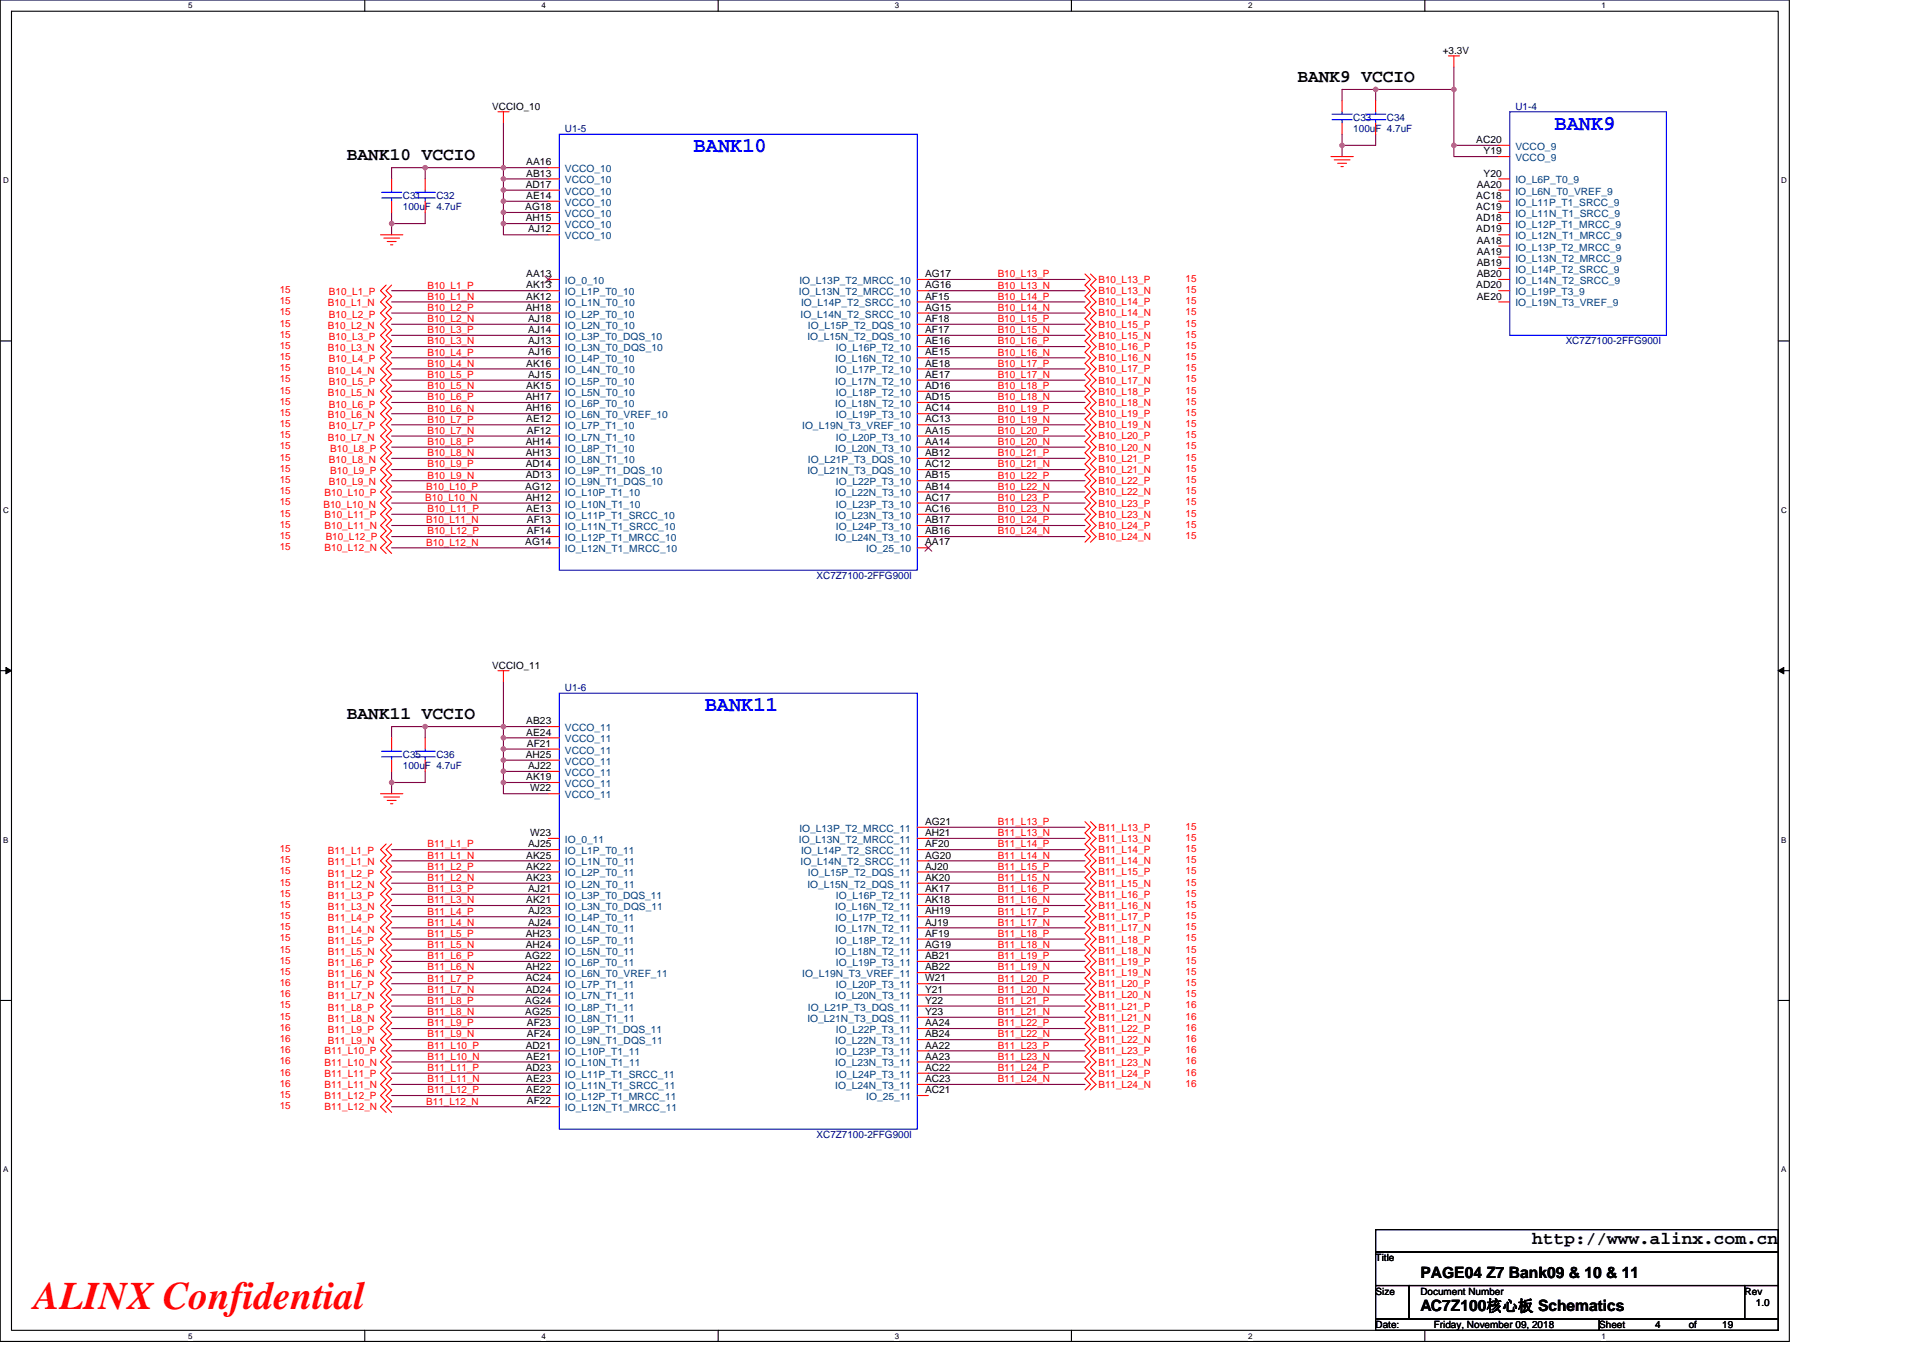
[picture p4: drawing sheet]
<svg xmlns="http://www.w3.org/2000/svg" width="297mm" height="210mm" viewBox="0 0 297 210" stroke-linecap="round" stroke-linejoin="round" font-family="sans-serif">
<defs><g id="words">
<text font-size="6" fill="#f00" x="5.2" y="202.3">ALINX Confidential</text>
<g font-size="3.3" fill="#00f">
<text x="107.1" y="23.5">BANK10</text>
<text x="240.1" y="20">BANK9</text>
<text x="108.9" y="109.9">BANK11</text>
</g>
<g font-size="2.8">
<text x="200.4" y="12.7">BANK9 VCCIO</text>
<text x="53.6" y="24.7">BANK10 VCCIO</text>
<text x="53.6" y="111.1">BANK11 VCCIO</text>
<text x="236.7" y="192.3">http://www.alinx.com.cn</text>
</g>
<g font-size="2.4">
<text x="219.4" y="197.4">PAGE04 Z7 Bank09 &amp; 10 &amp; 11</text>
<text x="219.4" y="202.6">AC7Z100核心板 Schematics</text>
</g>
<g font-size="1.5">
<text x="222.9" y="8.3">+3.3V</text>
<text x="76" y="17">VCCIO_10</text>
<text x="228" y="22.1">AC20</text>
<text x="229.2" y="23.8">Y19</text>
<text x="81.2" y="29">AD17</text>
<text x="81.3" y="25.5">AA16</text>
<text x="81.3" y="27.3">AB13</text>
<text x="228.1" y="29">AA20</text>
<text x="229.2" y="27.3">Y20</text>
<text x="81.1" y="32.5">AG18</text>
<text x="81.2" y="34.2">AH15</text>
<text x="81.3" y="30.7">AE14</text>
<text x="81.6" y="35.9">AJ12</text>
<text x="228" y="30.7">AC18</text>
<text x="228" y="32.5">AC19</text>
<text x="228" y="34.2">AD18</text>
<text x="228" y="35.9">AD19</text>
<text x="228.1" y="37.7">AA18</text>
<text x="228.1" y="39.4">AA19</text>
<text x="228.1" y="41.1">AB19</text>
<text x="81.3" y="42.8">AA13</text>
<text x="81.3" y="44.6">AK13</text>
<text x="81.3" y="46.3">AK12</text>
<text x="142.9" y="46.3">AF15</text>
<text x="142.9" y="42.8">AG17</text>
<text x="142.9" y="44.6">AG16</text>
<text x="228" y="44.6">AD20</text>
<text x="228.1" y="42.8">AB20</text>
<text x="228.1" y="46.3">AE20</text>
<text x="81.2" y="48">AH18</text>
<text x="81.6" y="49.7">AJ18</text>
<text x="81.6" y="51.5">AJ14</text>
<text x="81.6" y="53.2">AJ13</text>
<text x="142.9" y="48">AG15</text>
<text x="142.9" y="49.7">AF18</text>
<text x="142.9" y="51.5">AF17</text>
<text x="142.9" y="53.2">AE16</text>
<text x="81.3" y="56.6">AK16</text>
<text x="81.6" y="54.9">AJ16</text>
<text x="81.6" y="58.4">AJ15</text>
<text x="142.9" y="54.9">AE15</text>
<text x="142.9" y="58.4">AE17</text>
<text x="142.9" y="56.6">AE18</text>
<text x="81.2" y="61.8">AH17</text>
<text x="81.2" y="63.6">AH16</text>
<text x="81.3" y="60.1">AK15</text>
<text x="81.3" y="65.3">AE12</text>
<text x="142.9" y="61.8">AD15</text>
<text x="142.9" y="65.3">AC13</text>
<text x="142.9" y="60.1">AD16</text>
<text x="142.9" y="63.6">AC14</text>
<text x="81.2" y="68.7">AH14</text>
<text x="81.2" y="70.5">AH13</text>
<text x="81.4" y="67">AF12</text>
<text x="142.9" y="68.7">AA14</text>
<text x="142.9" y="67">AA15</text>
<text x="142.9" y="70.5">AB12</text>
<text x="81.1" y="75.6">AG12</text>
<text x="81.2" y="72.2">AD14</text>
<text x="81.2" y="73.9">AD13</text>
<text x="81.2" y="77.4">AH12</text>
<text x="142.9" y="75.6">AB14</text>
<text x="142.9" y="72.2">AC12</text>
<text x="142.9" y="73.9">AB15</text>
<text x="142.9" y="77.4">AC17</text>
<text x="81.3" y="79.1">AE13</text>
<text x="81.4" y="80.8">AF13</text>
<text x="81.4" y="82.6">AF14</text>
<text x="142.9" y="79.1">AC16</text>
<text x="142.9" y="82.6">AB16</text>
<text x="142.9" y="80.8">AB17</text>
<text x="81.1" y="84.3">AG14</text>
<text x="142.9" y="84.3">AA17</text>
<text x="76" y="103.3">VCCIO_11</text>
<text x="81.3" y="111.9">AB23</text>
<text x="81.3" y="113.6">AE24</text>
<text x="81.2" y="117.1">AH25</text>
<text x="81.4" y="115.4">AF21</text>
<text x="81.6" y="118.8">AJ22</text>
<text x="81.3" y="120.5">AK19</text>
<text x="81.9" y="122.3">W22</text>
<text x="81.6" y="130.9">AJ25</text>
<text x="81.9" y="129.2">W23</text>
<text x="142.9" y="130.9">AF20</text>
<text x="142.9" y="127.5">AG21</text>
<text x="142.9" y="129.2">AH21</text>
<text x="81.3" y="132.7">AK25</text>
<text x="81.3" y="134.4">AK22</text>
<text x="81.3" y="136.1">AK23</text>
<text x="81.6" y="137.8">AJ21</text>
<text x="142.9" y="132.7">AG20</text>
<text x="142.9" y="134.4">AJ20</text>
<text x="142.9" y="136.1">AK20</text>
<text x="142.9" y="137.8">AK17</text>
<text x="81.3" y="139.6">AK21</text>
<text x="81.6" y="141.3">AJ23</text>
<text x="81.6" y="143">AJ24</text>
<text x="142.9" y="139.6">AK18</text>
<text x="142.9" y="143">AJ19</text>
<text x="142.9" y="141.3">AH19</text>
<text x="81.1" y="148.2">AG22</text>
<text x="81.2" y="144.7">AH23</text>
<text x="81.2" y="146.5">AH24</text>
<text x="81.2" y="149.9">AH22</text>
<text x="142.9" y="146.5">AG19</text>
<text x="142.9" y="149.9">AB22</text>
<text x="142.9" y="144.7">AF19</text>
<text x="142.9" y="148.2">AB21</text>
<text x="81.1" y="155.1">AG24</text>
<text x="81.2" y="151.6">AC24</text>
<text x="81.2" y="153.4">AD24</text>
<text x="142.9" y="153.4">Y21</text>
<text x="142.9" y="151.6">W21</text>
<text x="142.9" y="155.1">Y22</text>
<text x="81.1" y="156.8">AG25</text>
<text x="81.4" y="158.6">AF23</text>
<text x="81.4" y="160.3">AF24</text>
<text x="142.9" y="160.3">AB24</text>
<text x="142.9" y="156.8">Y23</text>
<text x="142.9" y="158.6">AA24</text>
<text x="81.2" y="162">AD21</text>
<text x="81.2" y="165.5">AD23</text>
<text x="81.3" y="163.7">AE21</text>
<text x="81.3" y="167.2">AE23</text>
<text x="142.9" y="163.7">AA23</text>
<text x="142.9" y="167.2">AC23</text>
<text x="142.9" y="162">AA22</text>
<text x="142.9" y="165.5">AC22</text>
<text x="81.3" y="168.9">AE22</text>
<text x="81.4" y="170.6">AF22</text>
<text x="142.9" y="168.9">AC21</text>
<text x="212.5" y="194.9">Title</text>
<text x="212.5" y="200">Size</text>
<text x="219.4" y="200">Document Number</text>
<text x="269.5" y="200">Rev</text>
<text x="271.2" y="201.8">1.0</text>
<text x="212.5" y="205.2">Date:</text>
<text x="221.5" y="205.2">Friday, November 09, 2018</text>
<text x="247" y="205.2">Sheet</text>
<text x="255.7" y="205.2">4</text>
<text x="260.9" y="205.2">of</text>
<text x="266" y="205.2">19</text>
</g>
<g font-size="1.5" fill="#000080">
<text x="234.1" y="17">U1-4</text>
<text x="87.3" y="20.4">U1-5</text>
<text x="209" y="18.7">C33</text>
<text x="209" y="20.4">100uF 4.7uF</text>
<text x="214.2" y="18.7">C34</text>
<text x="62.2" y="30.8">C31</text>
<text x="62.2" y="32.5">100uF 4.7uF</text>
<text x="67.4" y="30.8">C32</text>
<text x="241.8" y="53.2">XC7Z7100-2FFG900I</text>
<text x="126.1" y="89.5">XC7Z7100-2FFG900I</text>
<text x="87.3" y="106.8">U1-6</text>
<text x="62.2" y="117.1">C35</text>
<text x="62.2" y="118.9">100uF 4.7uF</text>
<text x="67.4" y="117.1">C36</text>
<text x="126.1" y="175.9">XC7Z7100-2FFG900I</text>
</g>
<g font-size="1.5" fill="#004080">
<text x="234.1" y="23.2">VCCO_9</text>
<text x="87.3" y="26.6">VCCO_10</text>
<text x="87.3" y="28.3">VCCO_10</text>
<text x="234.1" y="28.3">IO_L6P_T0_9</text>
<text x="234.1" y="24.9">VCCO_9</text>
<text x="87.3" y="30.1">VCCO_10</text>
<text x="87.3" y="31.8">VCCO_10</text>
<text x="87.3" y="33.5">VCCO_10</text>
<text x="87.3" y="35.2">VCCO_10</text>
<text x="234.1" y="30.1">IO_L6N_T0_VREF_9</text>
<text x="234.1" y="31.8">IO_L11P_T1_SRCC_9</text>
<text x="234.1" y="33.5">IO_L11N_T1_SRCC_9</text>
<text x="234.1" y="35.2">IO_L12P_T1_MRCC_9</text>
<text x="87.3" y="37">VCCO_10</text>
<text x="234.1" y="37">IO_L12N_T1_MRCC_9</text>
<text x="234.1" y="38.7">IO_L13P_T2_MRCC_9</text>
<text x="234.1" y="40.4">IO_L13N_T2_MRCC_9</text>
<text x="87.3" y="43.9">IO_0_10</text>
<text x="87.3" y="45.6">IO_L1P_T0_10</text>
<text x="87.3" y="47.3">IO_L1N_T0_10</text>
<text x="123.4" y="45.6">IO_L13N_T2_MRCC_10</text>
<text x="123.5" y="43.9">IO_L13P_T2_MRCC_10</text>
<text x="123.7" y="47.3">IO_L14P_T2_SRCC_10</text>
<text x="234.1" y="42.2">IO_L14P_T2_SRCC_9</text>
<text x="234.1" y="43.9">IO_L14N_T2_SRCC_9</text>
<text x="234.1" y="45.6">IO_L19P_T3_9</text>
<text x="234.1" y="47.3">IO_L19N_T3_VREF_9</text>
<text x="87.3" y="49.1">IO_L2P_T0_10</text>
<text x="87.3" y="50.8">IO_L2N_T0_10</text>
<text x="87.3" y="52.5">IO_L3P_T0_DQS_10</text>
<text x="123.7" y="49.1">IO_L14N_T2_SRCC_10</text>
<text x="124.7" y="52.5">IO_L15N_T2_DQS_10</text>
<text x="124.8" y="50.8">IO_L15P_T2_DQS_10</text>
<text x="87.3" y="54.3">IO_L3N_T0_DQS_10</text>
<text x="87.3" y="56">IO_L4P_T0_10</text>
<text x="87.3" y="57.7">IO_L4N_T0_10</text>
<text x="87.3" y="59.4">IO_L5P_T0_10</text>
<text x="129" y="56">IO_L16N_T2_10</text>
<text x="129" y="59.4">IO_L17N_T2_10</text>
<text x="129.1" y="54.3">IO_L16P_T2_10</text>
<text x="129.1" y="57.7">IO_L17P_T2_10</text>
<text x="87.3" y="61.2">IO_L5N_T0_10</text>
<text x="87.3" y="62.9">IO_L6P_T0_10</text>
<text x="87.3" y="64.6">IO_L6N_T0_VREF_10</text>
<text x="129" y="62.9">IO_L18N_T2_10</text>
<text x="129.1" y="61.2">IO_L18P_T2_10</text>
<text x="129.1" y="64.6">IO_L19P_T3_10</text>
<text x="87.3" y="66.3">IO_L7P_T1_10</text>
<text x="87.3" y="68.1">IO_L7N_T1_10</text>
<text x="87.3" y="69.8">IO_L8P_T1_10</text>
<text x="87.3" y="71.5">IO_L8N_T1_10</text>
<text x="123.9" y="66.3">IO_L19N_T3_VREF_10</text>
<text x="124.8" y="71.5">IO_L21P_T3_DQS_10</text>
<text x="129" y="69.8">IO_L20N_T3_10</text>
<text x="129.1" y="68.1">IO_L20P_T3_10</text>
<text x="87.3" y="73.3">IO_L9P_T1_DQS_10</text>
<text x="87.3" y="75">IO_L9N_T1_DQS_10</text>
<text x="87.3" y="76.7">IO_L10P_T1_10</text>
<text x="124.7" y="73.3">IO_L21N_T3_DQS_10</text>
<text x="129" y="76.7">IO_L22N_T3_10</text>
<text x="129.1" y="75">IO_L22P_T3_10</text>
<text x="87.3" y="78.4">IO_L10N_T1_10</text>
<text x="87.3" y="80.2">IO_L11P_T1_SRCC_10</text>
<text x="87.3" y="81.9">IO_L11N_T1_SRCC_10</text>
<text x="87.3" y="83.6">IO_L12P_T1_MRCC_10</text>
<text x="129" y="80.2">IO_L23N_T3_10</text>
<text x="129" y="83.6">IO_L24N_T3_10</text>
<text x="129.1" y="78.4">IO_L23P_T3_10</text>
<text x="129.1" y="81.9">IO_L24P_T3_10</text>
<text x="87.3" y="85.3">IO_L12N_T1_MRCC_10</text>
<text x="133.8" y="85.3">IO_25_10</text>
<text x="87.3" y="113">VCCO_11</text>
<text x="87.3" y="114.7">VCCO_11</text>
<text x="87.3" y="116.4">VCCO_11</text>
<text x="87.3" y="118.2">VCCO_11</text>
<text x="87.3" y="119.9">VCCO_11</text>
<text x="87.3" y="121.6">VCCO_11</text>
<text x="87.3" y="123.3">VCCO_11</text>
<text x="87.3" y="130.2">IO_0_11</text>
<text x="87.3" y="132">IO_L1P_T0_11</text>
<text x="123.4" y="130.2">IO_L13N_T2_MRCC_11</text>
<text x="123.5" y="128.5">IO_L13P_T2_MRCC_11</text>
<text x="123.7" y="132">IO_L14P_T2_SRCC_11</text>
<text x="87.3" y="133.7">IO_L1N_T0_11</text>
<text x="87.3" y="135.4">IO_L2P_T0_11</text>
<text x="87.3" y="137.2">IO_L2N_T0_11</text>
<text x="123.7" y="133.7">IO_L14N_T2_SRCC_11</text>
<text x="124.7" y="137.2">IO_L15N_T2_DQS_11</text>
<text x="124.8" y="135.4">IO_L15P_T2_DQS_11</text>
<text x="87.3" y="138.9">IO_L3P_T0_DQS_11</text>
<text x="87.3" y="140.6">IO_L3N_T0_DQS_11</text>
<text x="87.3" y="142.3">IO_L4P_T0_11</text>
<text x="129" y="140.6">IO_L16N_T2_11</text>
<text x="129.1" y="138.9">IO_L16P_T2_11</text>
<text x="129.1" y="142.3">IO_L17P_T2_11</text>
<text x="87.3" y="144.1">IO_L4N_T0_11</text>
<text x="87.3" y="145.8">IO_L5P_T0_11</text>
<text x="87.3" y="147.5">IO_L5N_T0_11</text>
<text x="87.3" y="149.2">IO_L6P_T0_11</text>
<text x="129" y="144.1">IO_L17N_T2_11</text>
<text x="129" y="147.5">IO_L18N_T2_11</text>
<text x="129.1" y="145.8">IO_L18P_T2_11</text>
<text x="129.1" y="149.2">IO_L19P_T3_11</text>
<text x="87.3" y="151">IO_L6N_T0_VREF_11</text>
<text x="87.3" y="152.7">IO_L7P_T1_11</text>
<text x="87.3" y="154.4">IO_L7N_T1_11</text>
<text x="123.9" y="151">IO_L19N_T3_VREF_11</text>
<text x="129" y="154.4">IO_L20N_T3_11</text>
<text x="129.1" y="152.7">IO_L20P_T3_11</text>
<text x="87.3" y="156.1">IO_L8P_T1_11</text>
<text x="87.3" y="157.9">IO_L8N_T1_11</text>
<text x="87.3" y="159.6">IO_L9P_T1_DQS_11</text>
<text x="87.3" y="161.3">IO_L9N_T1_DQS_11</text>
<text x="124.7" y="157.9">IO_L21N_T3_DQS_11</text>
<text x="124.8" y="156.1">IO_L21P_T3_DQS_11</text>
<text x="129" y="161.3">IO_L22N_T3_11</text>
<text x="129.1" y="159.6">IO_L22P_T3_11</text>
<text x="87.3" y="163.1">IO_L10P_T1_11</text>
<text x="87.3" y="164.8">IO_L10N_T1_11</text>
<text x="87.3" y="166.5">IO_L11P_T1_SRCC_11</text>
<text x="129" y="164.8">IO_L23N_T3_11</text>
<text x="129.1" y="163.1">IO_L23P_T3_11</text>
<text x="129.1" y="166.5">IO_L24P_T3_11</text>
<text x="87.3" y="168.3">IO_L11N_T1_SRCC_11</text>
<text x="87.3" y="170">IO_L12P_T1_MRCC_11</text>
<text x="87.3" y="171.7">IO_L12N_T1_MRCC_11</text>
<text x="129" y="168.3">IO_L24N_T3_11</text>
<text x="133.8" y="170">IO_25_11</text>
</g>
<g font-size="1.5" fill="#f00">
<text x="43.2" y="45.3">15</text>
<text x="43.2" y="47">15</text>
<text x="50.6" y="47.3">B10_L1_N</text>
<text x="50.8" y="45.6">B10_L1_P</text>
<text x="66" y="44.6">B10_L1_P</text>
<text x="66" y="46.3">B10_L1_N</text>
<text x="154.1" y="42.8">B10_L13_P</text>
<text x="154.1" y="44.6">B10_L13_N</text>
<text x="154.1" y="46.3">B10_L14_P</text>
<text x="169.7" y="43.7">B10_L13_P</text>
<text x="169.7" y="45.4">B10_L13_N</text>
<text x="169.7" y="47.2">B10_L14_P</text>
<text x="183.1" y="43.5">15</text>
<text x="183.1" y="45.3">15</text>
<text x="183.1" y="47">15</text>
<text x="43.2" y="48.7">15</text>
<text x="43.2" y="52.2">15</text>
<text x="43.2" y="50.5">15</text>
<text x="43.2" y="53.9">15</text>
<text x="50.6" y="50.8">B10_L2_N</text>
<text x="50.8" y="49.1">B10_L2_P</text>
<text x="50.8" y="52.5">B10_L3_P</text>
<text x="66" y="48">B10_L2_P</text>
<text x="66" y="49.8">B10_L2_N</text>
<text x="66" y="51.5">B10_L3_P</text>
<text x="66" y="53.2">B10_L3_N</text>
<text x="154.1" y="53.2">B10_L16_P</text>
<text x="154.1" y="48">B10_L14_N</text>
<text x="154.1" y="49.8">B10_L15_P</text>
<text x="154.1" y="51.5">B10_L15_N</text>
<text x="169.7" y="48.9">B10_L14_N</text>
<text x="169.7" y="50.6">B10_L15_P</text>
<text x="169.7" y="52.4">B10_L15_N</text>
<text x="183.1" y="48.7">15</text>
<text x="183.1" y="50.5">15</text>
<text x="183.1" y="52.2">15</text>
<text x="183.1" y="53.9">15</text>
<text x="43.2" y="55.6">15</text>
<text x="43.2" y="59.1">15</text>
<text x="43.2" y="57.4">15</text>
<text x="50.6" y="54.3">B10_L3_N</text>
<text x="50.6" y="57.7">B10_L4_N</text>
<text x="50.8" y="56">B10_L4_P</text>
<text x="50.8" y="59.4">B10_L5_P</text>
<text x="66" y="54.9">B10_L4_P</text>
<text x="66" y="56.7">B10_L4_N</text>
<text x="66" y="58.4">B10_L5_P</text>
<text x="154.1" y="54.9">B10_L16_N</text>
<text x="154.1" y="56.7">B10_L17_P</text>
<text x="154.1" y="58.4">B10_L17_N</text>
<text x="169.7" y="54.1">B10_L16_P</text>
<text x="169.7" y="55.8">B10_L16_N</text>
<text x="169.7" y="57.5">B10_L17_P</text>
<text x="169.7" y="59.3">B10_L17_N</text>
<text x="183.1" y="55.6">15</text>
<text x="183.1" y="57.4">15</text>
<text x="183.1" y="59.1">15</text>
<text x="43.2" y="62.5">15</text>
<text x="43.2" y="66">15</text>
<text x="43.2" y="60.8">15</text>
<text x="43.2" y="64.3">15</text>
<text x="50.6" y="61.2">B10_L5_N</text>
<text x="50.6" y="64.6">B10_L6_N</text>
<text x="50.8" y="63.1">B10_L6_P</text>
<text x="66" y="60.1">B10_L5_N</text>
<text x="66" y="61.8">B10_L6_P</text>
<text x="66" y="63.6">B10_L6_N</text>
<text x="66" y="65.3">B10_L7_P</text>
<text x="154.1" y="60.1">B10_L18_P</text>
<text x="154.1" y="61.8">B10_L18_N</text>
<text x="154.1" y="63.6">B10_L19_P</text>
<text x="154.1" y="65.3">B10_L19_N</text>
<text x="169.7" y="61">B10_L18_P</text>
<text x="169.7" y="62.7">B10_L18_N</text>
<text x="169.7" y="64.5">B10_L19_P</text>
<text x="183.1" y="60.8">15</text>
<text x="183.1" y="62.5">15</text>
<text x="183.1" y="64.3">15</text>
<text x="183.1" y="66">15</text>
<text x="43.2" y="71.2">15</text>
<text x="43.2" y="67.7">15</text>
<text x="43.2" y="69.4">15</text>
<text x="50.6" y="68.1">B10_L7_N</text>
<text x="50.8" y="66.4">B10_L7_P</text>
<text x="50.8" y="71.5">B10_L8_N</text>
<text x="51" y="69.8">B10_L8_P</text>
<text x="66" y="67">B10_L7_N</text>
<text x="66" y="68.7">B10_L8_P</text>
<text x="66" y="70.5">B10_L8_N</text>
<text x="154.1" y="67">B10_L20_P</text>
<text x="154.1" y="68.7">B10_L20_N</text>
<text x="154.1" y="70.5">B10_L21_P</text>
<text x="169.7" y="66.2">B10_L19_N</text>
<text x="169.7" y="67.9">B10_L20_P</text>
<text x="169.7" y="69.6">B10_L20_N</text>
<text x="169.7" y="71.4">B10_L21_P</text>
<text x="183.1" y="67.7">15</text>
<text x="183.1" y="69.4">15</text>
<text x="183.1" y="71.2">15</text>
<text x="43.2" y="74.6">15</text>
<text x="43.2" y="72.9">15</text>
<text x="43.2" y="76.4">15</text>
<text x="50.1" y="76.7">B10_L10_P</text>
<text x="50.8" y="75">B10_L9_N</text>
<text x="51" y="73.3">B10_L9_P</text>
<text x="65.7" y="77.4">B10_L10_N</text>
<text x="65.8" y="75.7">B10_L10_P</text>
<text x="66" y="72.2">B10_L9_P</text>
<text x="66" y="73.9">B10_L9_N</text>
<text x="154.1" y="72.2">B10_L21_N</text>
<text x="154.1" y="73.9">B10_L22_P</text>
<text x="154.1" y="75.7">B10_L22_N</text>
<text x="154.1" y="77.4">B10_L23_P</text>
<text x="169.7" y="73.1">B10_L21_N</text>
<text x="169.7" y="74.8">B10_L22_P</text>
<text x="169.7" y="76.5">B10_L22_N</text>
<text x="183.1" y="72.9">15</text>
<text x="183.1" y="74.6">15</text>
<text x="183.1" y="76.4">15</text>
<text x="43.2" y="78.1">15</text>
<text x="43.2" y="83.3">15</text>
<text x="43.2" y="79.8">15</text>
<text x="43.2" y="81.6">15</text>
<text x="50" y="78.4">B10_L10_N</text>
<text x="50.1" y="80">B10_L11_P</text>
<text x="50.1" y="81.7">B10_L11_N</text>
<text x="50.3" y="83.4">B10_L12_P</text>
<text x="65.8" y="80.9">B10_L11_N</text>
<text x="66" y="79.1">B10_L11_P</text>
<text x="66" y="82.6">B10_L12_P</text>
<text x="154.1" y="79.1">B10_L23_N</text>
<text x="154.1" y="80.9">B10_L24_P</text>
<text x="154.1" y="82.6">B10_L24_N</text>
<text x="169.7" y="78.3">B10_L23_P</text>
<text x="169.7" y="80">B10_L23_N</text>
<text x="169.7" y="81.7">B10_L24_P</text>
<text x="169.7" y="83.4">B10_L24_N</text>
<text x="183.1" y="78.1">15</text>
<text x="183.1" y="79.8">15</text>
<text x="183.1" y="81.6">15</text>
<text x="183.1" y="83.3">15</text>
<text x="43.2" y="85">15</text>
<text x="50.1" y="85.2">B10_L12_N</text>
<text x="65.8" y="84.3">B10_L12_N</text>
<text x="43.2" y="131.6">15</text>
<text x="50.6" y="132">B11_L1_P</text>
<text x="66" y="130.9">B11_L1_P</text>
<text x="154.1" y="127.5">B11_L13_P</text>
<text x="154.1" y="129.2">B11_L13_N</text>
<text x="154.1" y="130.9">B11_L14_P</text>
<text x="169.7" y="128.4">B11_L13_P</text>
<text x="169.7" y="130.1">B11_L13_N</text>
<text x="169.7" y="131.8">B11_L14_P</text>
<text x="183.1" y="128.2">15</text>
<text x="183.1" y="129.9">15</text>
<text x="183.1" y="131.6">15</text>
<text x="43.2" y="133.4">15</text>
<text x="43.2" y="135.1">15</text>
<text x="43.2" y="136.8">15</text>
<text x="50.6" y="133.7">B11_L1_N</text>
<text x="50.6" y="135.4">B11_L2_P</text>
<text x="50.6" y="137.2">B11_L2_N</text>
<text x="66" y="132.7">B11_L1_N</text>
<text x="66" y="134.4">B11_L2_P</text>
<text x="66" y="136.1">B11_L2_N</text>
<text x="66" y="137.8">B11_L3_P</text>
<text x="154.1" y="137.8">B11_L16_P</text>
<text x="154.1" y="132.7">B11_L14_N</text>
<text x="154.1" y="134.4">B11_L15_P</text>
<text x="154.1" y="136.1">B11_L15_N</text>
<text x="169.7" y="133.5">B11_L14_N</text>
<text x="169.7" y="135.3">B11_L15_P</text>
<text x="169.7" y="137">B11_L15_N</text>
<text x="183.1" y="133.4">15</text>
<text x="183.1" y="135.1">15</text>
<text x="183.1" y="136.8">15</text>
<text x="43.2" y="138.5">15</text>
<text x="43.2" y="140.3">15</text>
<text x="43.2" y="142">15</text>
<text x="43.2" y="143.7">15</text>
<text x="50.6" y="138.9">B11_L3_P</text>
<text x="50.6" y="140.6">B11_L3_N</text>
<text x="50.6" y="142.3">B11_L4_P</text>
<text x="66" y="139.6">B11_L3_N</text>
<text x="66" y="141.3">B11_L4_P</text>
<text x="66" y="143">B11_L4_N</text>
<text x="154.1" y="139.6">B11_L16_N</text>
<text x="154.1" y="141.3">B11_L17_P</text>
<text x="154.1" y="143">B11_L17_N</text>
<text x="169.7" y="138.7">B11_L16_P</text>
<text x="169.7" y="140.4">B11_L16_N</text>
<text x="169.7" y="142.2">B11_L17_P</text>
<text x="169.7" y="143.9">B11_L17_N</text>
<text x="183.1" y="138.5">15</text>
<text x="183.1" y="140.3">15</text>
<text x="183.1" y="142">15</text>
<text x="183.1" y="143.7">15</text>
<text x="43.2" y="145.5">15</text>
<text x="43.2" y="147.2">15</text>
<text x="43.2" y="148.9">15</text>
<text x="50.6" y="144.1">B11_L4_N</text>
<text x="50.6" y="145.8">B11_L5_P</text>
<text x="50.6" y="147.5">B11_L5_N</text>
<text x="50.6" y="149.2">B11_L6_P</text>
<text x="66" y="144.8">B11_L5_P</text>
<text x="66" y="146.5">B11_L5_N</text>
<text x="66" y="148.2">B11_L6_P</text>
<text x="66" y="149.9">B11_L6_N</text>
<text x="154.1" y="144.8">B11_L18_P</text>
<text x="154.1" y="146.5">B11_L18_N</text>
<text x="154.1" y="148.2">B11_L19_P</text>
<text x="154.1" y="149.9">B11_L19_N</text>
<text x="169.7" y="145.6">B11_L18_P</text>
<text x="169.7" y="147.4">B11_L18_N</text>
<text x="169.7" y="149.1">B11_L19_P</text>
<text x="183.1" y="145.5">15</text>
<text x="183.1" y="147.2">15</text>
<text x="183.1" y="148.9">15</text>
<text x="43.2" y="150.6">15</text>
<text x="43.2" y="152.4">16</text>
<text x="43.2" y="154.1">16</text>
<text x="43.2" y="155.8">15</text>
<text x="50.6" y="151">B11_L6_N</text>
<text x="50.6" y="152.7">B11_L7_P</text>
<text x="50.6" y="154.4">B11_L7_N</text>
<text x="66" y="151.7">B11_L7_P</text>
<text x="66" y="153.4">B11_L7_N</text>
<text x="66" y="155.1">B11_L8_P</text>
<text x="154.1" y="151.7">B11_L20_P</text>
<text x="154.1" y="153.4">B11_L20_N</text>
<text x="154.1" y="155.1">B11_L21_P</text>
<text x="169.7" y="150.8">B11_L19_N</text>
<text x="169.7" y="152.5">B11_L20_P</text>
<text x="169.7" y="154.3">B11_L20_N</text>
<text x="169.7" y="156">B11_L21_P</text>
<text x="183.1" y="150.6">15</text>
<text x="183.1" y="152.4">15</text>
<text x="183.1" y="154.1">15</text>
<text x="183.1" y="155.8">16</text>
<text x="43.2" y="157.5">15</text>
<text x="43.2" y="159.3">16</text>
<text x="43.2" y="161">16</text>
<text x="50.6" y="156.2">B11_L8_P</text>
<text x="50.6" y="157.9">B11_L8_N</text>
<text x="50.6" y="159.6">B11_L9_P</text>
<text x="50.6" y="161.4">B11_L9_N</text>
<text x="66" y="156.8">B11_L8_N</text>
<text x="66" y="158.6">B11_L9_P</text>
<text x="66" y="160.3">B11_L9_N</text>
<text x="154.1" y="156.8">B11_L21_N</text>
<text x="154.1" y="158.6">B11_L22_P</text>
<text x="154.1" y="160.3">B11_L22_N</text>
<text x="169.7" y="157.7">B11_L21_N</text>
<text x="169.7" y="159.4">B11_L22_P</text>
<text x="169.7" y="161.2">B11_L22_N</text>
<text x="183.1" y="157.5">16</text>
<text x="183.1" y="159.3">16</text>
<text x="183.1" y="161">16</text>
<text x="43.2" y="162.7">16</text>
<text x="43.2" y="164.4">16</text>
<text x="43.2" y="166.2">16</text>
<text x="43.2" y="167.9">16</text>
<text x="50.1" y="162.9">B11_L10_P</text>
<text x="50.1" y="164.6">B11_L10_N</text>
<text x="50.1" y="166.3">B11_L11_P</text>
<text x="66" y="162">B11_L10_P</text>
<text x="66" y="163.7">B11_L10_N</text>
<text x="66" y="165.5">B11_L11_P</text>
<text x="66" y="167.2">B11_L11_N</text>
<text x="154.1" y="162">B11_L23_P</text>
<text x="154.1" y="163.7">B11_L23_N</text>
<text x="154.1" y="165.5">B11_L24_P</text>
<text x="154.1" y="167.2">B11_L24_N</text>
<text x="169.7" y="162.9">B11_L23_P</text>
<text x="169.7" y="164.6">B11_L23_N</text>
<text x="169.7" y="166.3">B11_L24_P</text>
<text x="183.1" y="162.7">16</text>
<text x="183.1" y="164.4">16</text>
<text x="183.1" y="166.2">16</text>
<text x="183.1" y="167.9">16</text>
<text x="43.2" y="171.4">15</text>
<text x="43.2" y="169.6">15</text>
<text x="50.1" y="171.5">B11_L12_N</text>
<text x="50.1" y="168.1">B11_L11_N</text>
<text x="50.1" y="169.8">B11_L12_P</text>
<text x="65.8" y="170.7">B11_L12_N</text>
<text x="66" y="168.9">B11_L12_P</text>
<text x="169.7" y="168.1">B11_L24_N</text>
</g>
<g font-size="1.2">
<text x="29.1" y="1.3">5</text>
<text x="83.6" y="1.3">4</text>
<text x="138.2" y="1.3">3</text>
<text x="192.8" y="1.3">2</text>
<text x="247.4" y="1.3">1</text>
<text x=".5" y="28.3">D</text>
<text x="275.1" y="28.3">D</text>
<text x=".5" y="79.2">C</text>
<text x="275.1" y="79.2">C</text>
<text x=".5" y="130.2">B</text>
<text x="275.1" y="130.2">B</text>
<text x=".5" y="181.1">A</text>
<text x="275.1" y="181.1">A</text>
<text x="29.1" y="206.8">5</text>
<text x="83.6" y="206.8">4</text>
<text x="138.2" y="206.8">3</text>
<text x="192.8" y="206.8">2</text>
<text x="247.4" y="206.8">1</text>
</g>
</g></defs>
<path d="M0 0h276.4v207.3h-276.4zM1.8 1.7h272.9v203.8h-272.9z" fill="none" stroke="#000" stroke-width=".17"/>
<g fill="#fff">
<path d="M29.1 .2h.6v1.4h-.6z"/>
<path d="M29.1 205.7h.6v1.4h-.6z"/>
</g>
<path d="M56.3 0v1.7M56.3 205.5v1.8" fill="none" stroke="#000" stroke-width=".17"/>
<g fill="#fff">
<path d="M83.6 .2h.7v1.4h-.7z"/>
<path d="M83.6 205.7h.7v1.4h-.7z"/>
</g>
<path d="M110.9 0v1.7M110.9 205.5v1.8" fill="none" stroke="#000" stroke-width=".17"/>
<g fill="#fff">
<path d="M138.2 .2h.7v1.4h-.7z"/>
<path d="M138.2 205.7h.7v1.4h-.7z"/>
</g>
<path d="M165.5 0v1.7M165.5 205.5v1.8" fill="none" stroke="#000" stroke-width=".17"/>
<g fill="#fff">
<path d="M192.8 .2h.6v1.4h-.6z"/>
<path d="M192.8 205.7h.6v1.4h-.6z"/>
</g>
<path d="M220.1 0v1.7M220.1 205.5v1.8" fill="none" stroke="#000" stroke-width=".17"/>
<g fill="#fff">
<path d="M247.4 .2h.6v1.4h-.6z"/>
<path d="M247.4 205.7h.6v1.4h-.6z"/>
<path d="M.5 27.2h.8v1.4h-.8z"/>
<path d="M275.1 27.2h.9v1.4h-.9z"/>
<path d="M.5 78.1h.8v1.4h-.8z"/>
<path d="M275.1 78.1h.9v1.4h-.9z"/>
</g>
<path d="M0 52.7h1.8M274.7 52.7h1.7" fill="none" stroke="#000" stroke-width=".17"/>
<g fill="#fff">
<path d="M.5 129.1h.8v1.4h-.8z"/>
<path d="M275.1 129.1h.8v1.4h-.8z"/>
</g>
<path d="M0 103.6h1.8M274.7 103.6h1.7" fill="none" stroke="#000" stroke-width=".17"/>
<path d="M.9 103.1l.9 .5-.9 .5zM274.7 103.6l.8-.5v1z" fill="#000" stroke="#000" stroke-width=".15"/>
<g fill="#fff">
<path d="M.5 180h.8v1.4h-.8z"/>
<path d="M275.1 180h.8v1.4h-.8z"/>
</g>
<path d="M0 154.6h1.8M274.7 154.6h1.7M212.5 190h62.2v3.5h-62.2zM212.5 193.5h62.2v5.1h-62.2zM212.5 198.6h5.2v5.2h-5.2zM217.7 198.6h51.8v5.2h-51.8zM269.5 198.6h5.2v5.2h-5.2zM212.5 203.8h34.5v1.7h-34.5zM247 203.8h27.7v1.7h-27.7z" fill="none" stroke="#000" stroke-width=".17"/>
<g fill="none" stroke="#800040" stroke-width=".17">
<path d="M77.8 19v6.9M212.5 13.8h-5.2v1.8M212.5 13.8v1.8M212.5 13.8h12.1M224.6 10.4v12.1M60.5 34.5v1.8M60.5 32.8v1.7M65.7 25.9h12.1M65.7 32.8v1.7h-5.2M65.7 25.9v1.7M65.7 25.9h-5.2v1.7M77.8 34.5h6.9"/>
<path d="M77.8 32.8h6.9M77.8 31.1h6.9M77.8 27.6v1.8h6.9M77.8 27.6h6.9M77.8 25.9h6.9M77.8 32.8v1.7M77.8 31.1v1.7M77.8 29.4v1.7M77.8 25.9v1.7M77.8 34.5v1.8h6.9M207.3 20.7v1.8M207.3 22.5v1.7"/>
<path d="M212.5 20.7v1.8h-5.2M224.6 22.5v1.7h6.9M224.6 22.5h6.9M60.5 44.9h24.2M60.5 46.7h24.2M60.5 48.4h24.2M60.5 50.1h24.2M60.5 51.8h24.2M60.5 53.6h24.2M60.5 55.3h24.2M60.5 57h24.2M60.5 58.7h24.2"/>
<path d="M143.4 43.2h24.2M143.4 53.6h24.2M143.4 55.3h24.2M143.4 44.9h24.2M143.4 46.7h24.2M143.4 48.4h24.2M143.4 50.1h24.2M143.4 51.8h24.2M143.4 57h24.2M143.4 58.7h24.2M60.5 60.5h24.2M60.5 62.2h24.2"/>
<path d="M60.5 63.9h24.2M60.5 65.6h24.2M60.5 67.4h24.2M60.5 69.1h24.2M60.5 70.8h24.2M60.5 72.6h24.2M60.5 74.3h24.2M60.5 76h24.2M60.5 77.7h24.2M60.5 79.5h24.2M143.4 60.5h24.2M143.4 62.2h24.2"/>
<path d="M143.4 63.9h24.2M143.4 65.6h24.2M143.4 67.4h24.2M143.4 69.1h24.2M143.4 70.8h24.2M143.4 72.6h24.2M143.4 74.3h24.2M143.4 76h24.2M143.4 77.7h24.2M143.4 79.5h24.2M60.5 81.2h24.2M60.5 82.9h24.2"/>
<path d="M60.5 84.6h24.2M143.4 81.2h24.2M143.4 82.9h24.2M60.5 119.2v1.7M65.7 112.3h12.1M65.7 112.3h-5.2v1.7M65.7 119.2v1.7h-5.2M65.7 112.3v1.7M77.8 119.2h6.9M77.8 117.5h6.9M77.8 114v1.7h6.9M77.8 114h6.9"/>
<path d="M77.8 112.3h6.9M77.8 119.2v1.7M77.8 117.5v1.7M77.8 115.7v1.8M77.8 112.3v1.7M77.8 105.4v6.9M60.5 131.3h24.2M60.5 133h24.2M60.5 134.7h24.2M60.5 136.5h24.2M60.5 138.2h24.2M60.5 139.9h24.2"/>
<path d="M60.5 120.9v1.7M77.8 120.9h6.9M77.8 120.9v1.7h6.9M143.4 127.8h24.2M143.4 138.2h24.2M143.4 139.9h24.2M143.4 129.5h24.2M143.4 131.3h24.2M143.4 133h24.2M143.4 134.7h24.2M143.4 136.5h24.2M60.5 141.6h24.2"/>
<path d="M60.5 143.4h24.2M60.5 145.1h24.2M60.5 146.8h24.2M60.5 148.5h24.2M60.5 150.3h24.2M60.5 152h24.2M60.5 153.7h24.2M60.5 155.4h24.2M60.5 157.2h24.2M60.5 158.9h24.2M143.4 141.6h24.2M143.4 143.4h24.2"/>
<path d="M143.4 145.1h24.2M143.4 146.8h24.2M143.4 148.5h24.2M143.4 150.3h24.2M143.4 152h24.2M143.4 153.7h24.2M143.4 155.4h24.2M143.4 157.2h24.2M143.4 158.9h24.2M60.5 160.6h24.2M60.5 162.4h24.2M60.5 164.1h24.2"/>
<path d="M60.5 165.8h24.2M60.5 167.6h24.2M60.5 169.3h24.2M60.5 171h24.2M143.4 160.6h24.2M143.4 162.4h24.2M143.4 164.1h24.2M143.4 165.8h24.2M143.4 167.6h24.2"/>
</g>
<g fill="#f0f" stroke="#f0f" stroke-width=".17">
<circle cx="60.5" cy="34.5" r=".34"/>
<circle cx="65.7" cy="25.9" r=".34"/>
<circle cx="77.8" cy="34.5" r=".34"/>
<circle cx="77.8" cy="32.8" r=".34"/>
<circle cx="77.8" cy="31.1" r=".34"/>
<circle cx="77.8" cy="29.4" r=".34"/>
<circle cx="77.8" cy="27.6" r=".33"/>
<circle cx="77.8" cy="25.9" r=".34"/>
<circle cx="60.5" cy="120.9" r=".34"/>
<circle cx="65.7" cy="112.3" r=".34"/>
<circle cx="77.8" cy="120.9" r=".34"/>
<circle cx="77.8" cy="119.2" r=".34"/>
<circle cx="77.8" cy="117.5" r=".34"/>
<circle cx="77.8" cy="115.7" r=".34"/>
<circle cx="77.8" cy="114" r=".33"/>
<circle cx="77.8" cy="112.3" r=".34"/>
<circle cx="207.3" cy="22.5" r=".34"/>
<circle cx="212.5" cy="13.8" r=".34"/>
<circle cx="224.6" cy="22.5" r=".34"/>
<circle cx="224.6" cy="13.8" r=".34"/>
</g>
<g fill="none" stroke="#f00" stroke-width=".17">
<path d="M76.9 17.3h1.7M77.8 17.3v1.7M207.3 15.6v1.7M207.3 19v1.7M212.5 15.6v1.7M212.5 19v1.7M223.7 8.6h1.7M224.6 8.6v1.8M58.8 36.3h3.4M59.3 36.8h2.4M59.8 37.3h1.4M60.3 37.8h.4"/>
<path d="M60.5 27.6v1.8M60.5 31.1v1.7M65.7 27.6v1.8M65.7 31.1v1.7M84.7 25.9h1.7M84.7 27.6h1.7M84.7 29.4h1.7M84.7 31.1h1.7M84.7 32.8h1.7M84.7 34.5h1.7M84.7 36.3h1.7M205.6 24.2h3.4"/>
<path d="M206.1 24.7h2.4M206.6 25.2h1.4M207.1 25.7h.4M231.5 27.6h1.7M231.5 29.4h1.7M231.5 31.1h1.7M231.5 32.8h1.7M231.5 34.5h1.7M231.5 36.3h1.7M231.5 38h1.7M231.5 39.7h1.7M231.5 22.5h1.7"/>
<path d="M231.5 24.2h1.7M59.6 44l-.8 .9 .8 .9-.8 .9 .8 .8-.8 .9 .8 .8-.8 .9 .8 .9-.8 .8 .8 .9-.8 .9 .8 .8-.8 .9 .8 .8-.8 .9 .8 .9-.8 .8 .8 .9-.8 .9 .8 .8-.8 .9 .8 .9-.8 .8 .8 .9-.8 .8 .8 .9-.8 .9 .8 .8-.8 .9 .8 .9-.8 .8 .8 .9-.8 .9 .8 .8-.8 .9 .8 .8-.8 .9 .8 .9-.8 .8 .8 .9-.8 .9 .8 .8-.8 .9 .8 .8-.8 .9 .8 .9-.8 .8 .8 .9M60.5 44l-.9 .9 .9 .9-.9 .9 .9 .8-.9 .9 .9 .8-.9 .9 .9 .9-.9 .8 .9 .9-.9 .9 .9 .8-.9 .9 .9 .8-.9 .9 .9 .9-.9 .8 .9 .9-.9 .9 .9 .8-.9 .9 .9 .9-.9 .8 .9 .9-.9 .8 .9 .9-.9 .9 .9 .8-.9 .9 .9 .9-.9 .8 .9 .9-.9 .9 .9 .8-.9 .9 .9 .8-.9 .9 .9 .9-.9 .8 .9 .9-.9 .9 .9 .8-.9 .9 .9 .8-.9 .9 .9 .9-.9 .8 .9 .9M84.7 43.2h1.7M84.7 44.9h1.7M84.7 46.7h1.7M84.7 48.4h1.7M84.7 50.1h1.7M84.7 51.8h1.7M84.7 53.6h1.7M84.7 55.3h1.7M84.7 57h1.7"/>
<path d="M84.7 58.7h1.7M141.7 43.2h1.7M141.7 44.9h1.7M141.7 46.7h1.7M141.7 48.4h1.7M141.7 50.1h1.7M141.7 51.8h1.7M141.7 53.6h1.7M141.7 55.3h1.7M141.7 57h1.7M141.7 58.7h1.7M167.6 42.3l.8 .9-.8 .8 .8 .9-.8 .9 .8 .9-.8 .8 .8 .9-.8 .8 .8 .9-.8 .9 .8 .8-.8 .9 .8 .9-.8 .8 .8 .9-.8 .8 .8 .9-.8 .9 .8 .8-.8 .9 .8 .9-.8 .8 .8 .9-.8 .9 .8 .8-.8 .9 .8 .8-.8 .9 .8 .9-.8 .8 .8 .9-.8 .9 .8 .8-.8 .9 .8 .9-.8 .8 .8 .9-.8 .8 .8 .9-.8 .9 .8 .8-.8 .9 .8 .9-.8 .8 .8 .9-.8 .8 .8 .9-.8 .9"/>
<path d="M168.4 42.3l.9 .9-.9 .8 .9 .9-.9 .9 .9 .9-.9 .8 .9 .9-.9 .8 .9 .9-.9 .9 .9 .8-.9 .9 .9 .9-.9 .8 .9 .9-.9 .8 .9 .9-.9 .9 .9 .8-.9 .9 .9 .9-.9 .8 .9 .9-.9 .9 .9 .8-.9 .9 .9 .8-.9 .9 .9 .9-.9 .8 .9 .9-.9 .9 .9 .8-.9 .9 .9 .9-.9 .8 .9 .9-.9 .8 .9 .9-.9 .9 .9 .8-.9 .9 .9 .9-.9 .8 .9 .9-.9 .8 .9 .9-.9 .9M231.5 41.5h1.7M231.5 43.2h1.7M231.5 44.9h1.7M231.5 46.7h1.7M84.7 60.5h1.7M84.7 62.2h1.7M84.7 63.9h1.7M84.7 65.6h1.7M84.7 67.4h1.7M84.7 69.1h1.7M84.7 70.8h1.7"/>
<path d="M84.7 72.6h1.7M84.7 74.3h1.7M84.7 76h1.7M84.7 77.7h1.7M84.7 79.5h1.7M141.7 60.5h1.7M141.7 62.2h1.7M141.7 63.9h1.7M141.7 65.6h1.7M141.7 67.4h1.7M141.7 69.1h1.7M141.7 70.8h1.7"/>
<path d="M141.7 72.6h1.7M141.7 74.3h1.7M141.7 76h1.7M141.7 77.7h1.7M141.7 79.5h1.7M84.7 81.2h1.7M84.7 82.9h1.7M84.7 84.6h1.7M141.7 81.2h1.7M141.7 82.9h1.7M141.7 84.6h1.7M60.5 114v1.7"/>
<path d="M60.5 117.5v1.7M65.7 114v1.7M65.7 117.5v1.7M76.9 103.6h1.7M77.8 103.6v1.8M84.7 112.3h1.7M84.7 114h1.7M84.7 115.7h1.7M84.7 117.5h1.7M84.7 119.2h1.7M58.8 122.6h3.4M59.3 123.1h2.4"/>
<path d="M59.6 130.4l-.8 .9 .8 .8-.8 .9 .8 .9-.8 .8 .8 .9-.8 .9 .8 .8-.8 .9 .8 .8-.8 .9 .8 .9-.8 .8 .8 .9-.8 .9 .8 .8-.8 .9 .8 .9-.8 .8 .8 .9-.8 .8 .8 .9-.8 .9 .8 .8-.8 .9 .8 .9-.8 .8 .8 .9-.8 .8 .8 .9-.8 .9 .8 .9-.8 .8 .8 .9-.8 .8 .8 .9-.8 .9 .8 .8-.8 .9 .8 .9-.8 .8 .8 .9-.8 .9 .8 .8-.8 .9 .8 .8-.8 .9 .8 .9M59.8 123.7h1.4M60.3 124.2h.4M60.5 130.4l-.9 .9 .9 .8-.9 .9 .9 .9-.9 .8 .9 .9-.9 .9 .9 .8-.9 .9 .9 .8-.9 .9 .9 .9-.9 .8 .9 .9-.9 .9 .9 .8-.9 .9 .9 .9-.9 .8 .9 .9-.9 .8 .9 .9-.9 .9 .9 .8-.9 .9 .9 .9-.9 .8 .9 .9-.9 .8 .9 .9-.9 .9 .9 .9-.9 .8 .9 .9-.9 .8 .9 .9-.9 .9 .9 .8-.9 .9 .9 .9-.9 .8 .9 .9-.9 .9 .9 .8-.9 .9 .9 .8-.9 .9 .9 .9M84.7 129.5h1.7M84.7 131.3h1.7M84.7 133h1.7M84.7 134.7h1.7M84.7 136.5h1.7M84.7 138.2h1.7M84.7 139.9h1.7M84.7 120.9h1.7"/>
<path d="M84.7 122.6h1.7M141.7 127.8h1.7M141.7 129.5h1.7M141.7 131.3h1.7M141.7 133h1.7M141.7 134.7h1.7M141.7 136.5h1.7M141.7 138.2h1.7M141.7 139.9h1.7M167.6 127l.8 .8-.8 .9 .8 .8-.8 .9 .8 .9-.8 .8 .8 .9-.8 .9 .8 .8-.8 .9 .8 .9-.8 .8 .8 .9-.8 .8 .8 .9-.8 .9 .8 .8-.8 .9 .8 .9-.8 .8 .8 .9-.8 .9 .8 .8-.8 .9 .8 .8-.8 .9 .8 .9-.8 .8 .8 .9-.8 .9 .8 .8-.8 .9 .8 .8-.8 .9 .8 .9-.8 .9 .8 .8-.8 .9 .8 .8-.8 .9 .8 .9-.8 .8 .8 .9-.8 .9 .8 .8-.8 .9 .8 .9-.8 .8M168.4 127l.9 .8-.9 .9 .9 .8-.9 .9 .9 .9-.9 .8 .9 .9-.9 .9 .9 .8-.9 .9 .9 .9-.9 .8 .9 .9-.9 .8 .9 .9-.9 .9 .9 .8-.9 .9 .9 .9-.9 .8 .9 .9-.9 .9 .9 .8-.9 .9 .9 .8-.9 .9 .9 .9-.9 .8 .9 .9-.9 .9 .9 .8-.9 .9 .9 .8-.9 .9 .9 .9-.9 .9 .9 .8-.9 .9 .9 .8-.9 .9 .9 .9-.9 .8 .9 .9-.9 .9 .9 .8-.9 .9 .9 .9-.9 .8M84.7 141.6h1.7"/>
<path d="M84.7 143.4h1.7M84.7 145.1h1.7M84.7 146.8h1.7M84.7 148.5h1.7M84.7 150.3h1.7M84.7 152h1.7M84.7 153.7h1.7M84.7 155.4h1.7M84.7 157.2h1.7M84.7 158.9h1.7M141.7 141.6h1.7M141.7 143.4h1.7"/>
<path d="M141.7 145.1h1.7M141.7 146.8h1.7M141.7 148.5h1.7M141.7 150.3h1.7M141.7 152h1.7M141.7 153.7h1.7M141.7 155.4h1.7M141.7 157.2h1.7M141.7 158.9h1.7M84.7 160.6h1.7M84.7 162.4h1.7M84.7 164.1h1.7"/>
<path d="M84.7 165.8h1.7M84.7 167.6h1.7M84.7 169.3h1.7M84.7 171h1.7M141.7 160.6h1.7M141.7 162.4h1.7M141.7 164.1h1.7M141.7 165.8h1.7M141.7 167.6h1.7M141.7 169.3h1.7"/>
</g>
<g fill="none" stroke="#00f" stroke-width=".17">
<path d="M205.8 18.5h3.1M205.8 17.6h3.1M207.3 17.3v.3M207.3 18.5v.5M210.9 18.5h3.2M210.9 17.6h3.2M212.5 17.3v.3M212.5 18.5v.5M233.2 17.3h24.2v34.5h-24.2zM58.9 30.6h3.2M58.9 29.7h3.2M60.5 29.4v.3"/>
<path d="M60.5 30.6v.5M64.1 30.6h3.1M64.1 29.7h3.1M65.7 29.4v.3M65.7 30.6v.5M86.4 20.7h55.3v67.4h-55.3zM58.9 116.9h3.2M58.9 116.1h3.2M60.5 115.7v.4M60.5 116.9v.6M64.1 116.9h3.1M64.1 116.1h3.1"/>
<path d="M65.7 115.7v.4M65.7 116.9v.6M86.4 107.1h55.3v67.4h-55.3z"/>
</g>
<path d="M84.2 42.7l1 1M85.2 42.7l-1 1M142.9 84.1l1 1.1M143.9 84.1l-1 1.1" fill="none" stroke="#804000" stroke-width=".15"/>
<use href="#words"/>
</svg>
